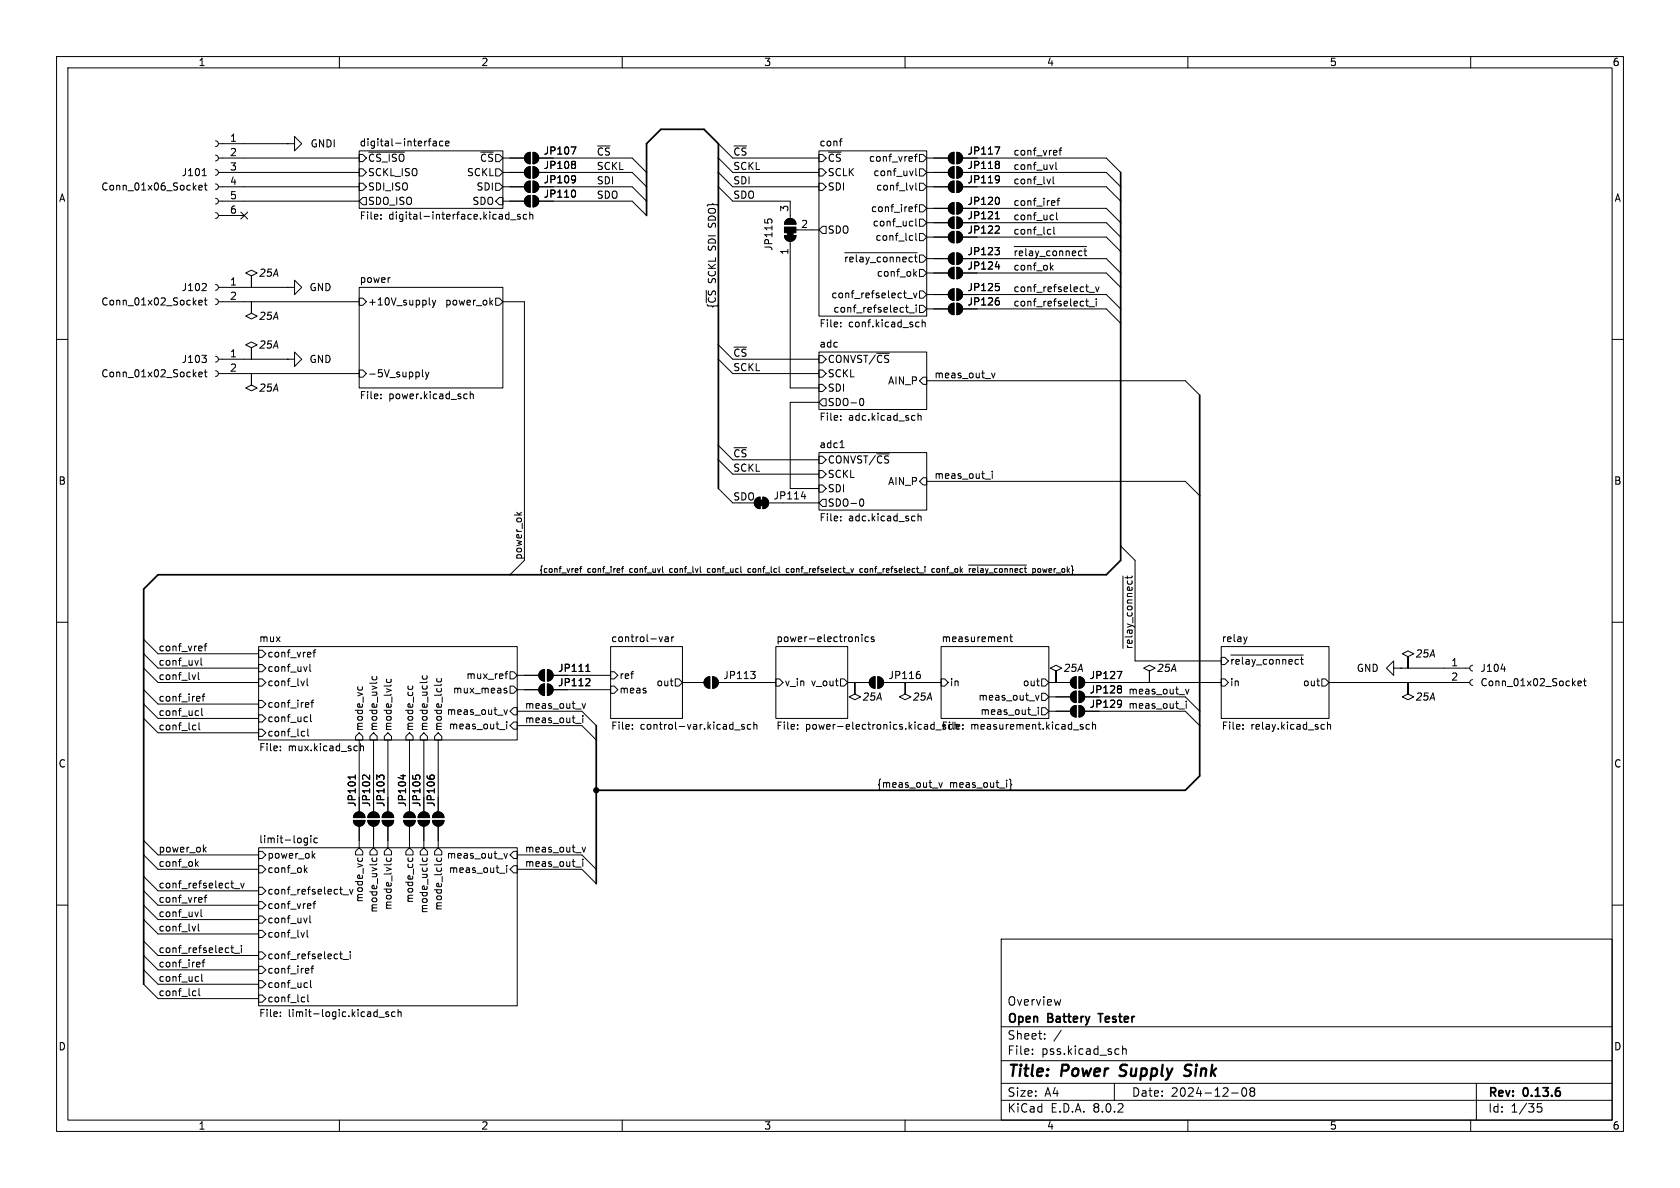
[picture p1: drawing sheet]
<svg xmlns="http://www.w3.org/2000/svg" width="297mm" height="210mm" viewBox="0 0 297 210" stroke-linecap="round" stroke-linejoin="round" font-family="sans-serif">
<defs><g id="words">
<g font-size="2.8">
<text x="178" y="190.9">Title:</text>
<text x="187.7" y="190.9">Power</text>
<text x="198.8" y="190.9">Supply</text>
<text x="211.1" y="190.9">Sink</text>
</g>
<g font-size="2.1">
<text x="178" y="178">Overview</text>
<text x="178" y="184">Sheet:</text>
<text x="178" y="181.2">Open</text>
<text x="185.3" y="181.2">Battery</text>
<text x="195" y="181.2">Tester</text>
<text x="178" y="186.7">File:</text>
<text x="184.1" y="186.7">pss.kicad_sch</text>
<text x="178" y="196.9">KiCad</text>
<text x="178" y="194.1">Size:</text>
<text x="184.7" y="194.1">A4</text>
<text x="185.7" y="196.9">E.D.A.</text>
<text x="193.3" y="196.9">8.0.2</text>
<text x="200" y="194.1">Date:</text>
<text x="207" y="194.1">2024-12-08</text>
<text x="263" y="194.3">Rev:</text>
<text x="263" y="196.9">Id:</text>
<text x="267.1" y="196.9">1/35</text>
<text x="269.4" y="194.3">0.13.6</text>
</g>
<g font-size="1.8">
<text x="35" y="11.9">1</text>
<text x="85" y="11.9">2</text>
<text x="135" y="11.9">3</text>
<text x="185" y="11.9">4</text>
<text x="235" y="11.9">5</text>
<text x="285" y="11.9">6</text>
<text x="40.6" y="25.1">1</text>
<text x="40.6" y="27.7">2</text>
<text x="54.8" y="26.3">GNDI</text>
<text x="63.5" y="26">digital-interface</text>
<text x="65" y="28.8">~{CS_ISO}</text>
<text x="84.8" y="28.8">~{CS}</text>
<text x="96" y="27.5">JP107</text>
<text x="105.4" y="27.6">~{CS}</text>
<text x="129.5" y="27.6">~{CS}</text>
<text x="144.8" y="26">conf</text>
<text x="146.2" y="28.8">~{CS}</text>
<text x="153.5" y="28.8">conf_vref</text>
<text x="171" y="27.5">JP117</text>
<text x="179.1" y="27.6">conf_vref</text>
<text x="10.3" y="35.9">A</text>
<text x="17.8" y="33.9">Conn_01x06_Socket</text>
<text x="32" y="31.3">J101</text>
<text x="40.6" y="30.2">3</text>
<text x="40.6" y="32.8">4</text>
<text x="40.6" y="35.3">5</text>
<text x="65" y="31.3">SCKL_ISO</text>
<text x="65" y="33.9">SDI_ISO</text>
<text x="82.5" y="31.3">SCKL</text>
<text x="84.2" y="33.9">SDI</text>
<text x="96" y="30.1">JP108</text>
<text x="96" y="32.6">JP109</text>
<text x="96" y="35.2">JP110</text>
<text x="105.4" y="30.1">SCKL</text>
<text x="105.4" y="32.7">SDI</text>
<text x="105.4" y="35.2">SDO</text>
<text x="129.5" y="35.2">SDO</text>
<text x="129.5" y="32.7">SDI</text>
<text x="129.5" y="30.1">SCKL</text>
<text x="146.2" y="33.9">SDI</text>
<text x="146.2" y="31.3">SCLK</text>
<text x="154.3" y="31.3">conf_uvl</text>
<text x="154.8" y="33.9">conf_lvl</text>
<text x="171" y="30.1">JP118</text>
<text x="171" y="32.6">JP119</text>
<text x="179.1" y="32.7">conf_lvl</text>
<text x="179.1" y="30.1">conf_uvl</text>
<text x="285.3" y="35.9">A</text>
<text x="40.6" y="37.8">6</text>
<text x="63.5" y="39.1">File:</text>
<text x="65" y="36.4">SDO_ISO</text>
<text x="68.7" y="39.1">digital-interface.kicad_sch</text>
<text x="83.4" y="36.4">SDO</text>
<text x="126.7" y="39.9" transform="rotate(-90 126.7 39.9)">SDO}</text>
<text x="139.4" y="37.5" transform="rotate(-90 139.4 37.5)">3</text>
<text x="141.5" y="40.4">2</text>
<text x="146.2" y="41.5">SDO</text>
<text x="153.9" y="37.7">conf_iref</text>
<text x="154.2" y="40.2">conf_ucl</text>
<text x="171" y="41.5">JP122</text>
<text x="171" y="39">JP121</text>
<text x="171" y="36.4">JP120</text>
<text x="179.1" y="41.6">conf_lcl</text>
<text x="179.1" y="36.5">conf_iref</text>
<text x="179.1" y="39">conf_ucl</text>
<text x="126.7" y="44.2" transform="rotate(-90 126.7 44.2)">SDI</text>
<text x="136.8" y="44.4" transform="rotate(-90 136.8 44.4)">JP115</text>
<text x="139.4" y="45.2" transform="rotate(-90 139.4 45.2)">1</text>
<text x="149.1" y="46.6">~{relay_connect}</text>
<text x="154.7" y="42.8">conf_lcl</text>
<text x="171" y="47.9">JP124</text>
<text x="171" y="45.3">JP123</text>
<text x="179.1" y="47.9">conf_ok</text>
<text x="179.1" y="45.4">~{relay_connect}</text>
<text x="32" y="51.7">J102</text>
<text x="40.6" y="50.5">1</text>
<text x="40.6" y="53.1">2</text>
<text x="45.7" y="49.1">25A</text>
<text x="54.6" y="51.7">GND</text>
<text x="63.5" y="50.1">power</text>
<text x="146.9" y="52.9">conf_refselect_v</text>
<text x="154.9" y="49.1">conf_ok</text>
<text x="171" y="51.7">JP125</text>
<text x="179.1" y="51.7">conf_refselect_v</text>
<text x="17.8" y="54.2">Conn_01x02_Socket</text>
<text x="45.7" y="56.7">25A</text>
<text x="65" y="54.2">+10V_supply</text>
<text x="78.6" y="54.2">power_ok</text>
<text x="126.7" y="54.6" transform="rotate(-90 126.7 54.6)">{~{CS}SCKL</text>
<text x="144.8" y="58.2">File:</text>
<text x="147.2" y="55.5">conf_refselect_i</text>
<text x="150" y="58.2">conf.kicad_sch</text>
<text x="171" y="54.2">JP126</text>
<text x="179.1" y="54.3">conf_refselect_i</text>
<text x="32" y="64.4">J103</text>
<text x="40.6" y="63.2">1</text>
<text x="40.6" y="65.8">2</text>
<text x="45.7" y="61.8">25A</text>
<text x="54.6" y="64.4">GND</text>
<text x="129.5" y="63.2">~{CS}</text>
<text x="129.5" y="65.7">SCKL</text>
<text x="144.8" y="61.5">adc</text>
<text x="146.2" y="64.4">CONVST/~{CS}</text>
<text x="17.8" y="66.9">Conn_01x02_Socket</text>
<text x="45.7" y="69.4">25A</text>
<text x="63.5" y="70.9">File:</text>
<text x="65" y="66.9">-5V_supply</text>
<text x="68.7" y="70.9">power.kicad_sch</text>
<text x="146.2" y="69.4">SDI</text>
<text x="146.2" y="66.9">SCKL</text>
<text x="146.2" y="72">SDO-0</text>
<text x="156.9" y="68.2">AIN_P</text>
<text x="165.1" y="67">meas_out_v</text>
<text x="144.8" y="74.7">File:</text>
<text x="150" y="74.7">adc.kicad_sch</text>
<text x="129.5" y="83.5">SCKL</text>
<text x="129.5" y="80.9">~{CS}</text>
<text x="144.8" y="79.3">adc1</text>
<text x="146.2" y="82.1">CONVST/~{CS}</text>
<text x="10.3" y="85.9">B</text>
<text x="129.5" y="88.6">SDO</text>
<text x="136.7" y="88.5">JP114</text>
<text x="146.2" y="87.2">SDI</text>
<text x="146.2" y="84.7">SCKL</text>
<text x="146.2" y="89.8">SDO-0</text>
<text x="156.9" y="86">AIN_P</text>
<text x="165.1" y="84.7">meas_out_i</text>
<text x="285.3" y="85.9">B</text>
<text x="144.8" y="92.5">File:</text>
<text x="150" y="92.5">adc.kicad_sch</text>
<text x="92.4" y="99.1" transform="rotate(-90 92.4 99.1)">power_ok</text>
<text x="45.7" y="113.6">mux</text>
<text x="107.9" y="113.6">control-var</text>
<text x="137.2" y="113.6">power-electronics</text>
<text x="166.4" y="113.6">measurement</text>
<text x="215.9" y="113.6">relay</text>
<text x="27.9" y="115.2">conf_vref</text>
<text x="27.9" y="117.8">conf_uvl</text>
<text x="47.2" y="119">conf_uvl</text>
<text x="47.2" y="116.4">conf_vref</text>
<text x="98.6" y="119">JP111</text>
<text x="187.9" y="119">25A</text>
<text x="200.3" y="114.9" transform="rotate(-90 200.3 114.9)">~{relay_connect}</text>
<text x="204.4" y="119">25A</text>
<text x="217.4" y="117.7">~{relay_connect}</text>
<text x="239.8" y="119">GND</text>
<text x="250.1" y="116.4">25A</text>
<text x="256.5" y="117.9">1</text>
<text x="261.6" y="119">J104</text>
<text x="27.9" y="124.1">conf_iref</text>
<text x="27.9" y="120.3">conf_lvl</text>
<text x="47.2" y="121.5">conf_lvl</text>
<text x="47.2" y="125.3">conf_iref</text>
<text x="80" y="122.8">mux_meas</text>
<text x="82.3" y="120.2">mux_ref</text>
<text x="92.7" y="125.4">meas_out_v</text>
<text x="98.6" y="121.5">JP112</text>
<text x="109.4" y="122.8">meas</text>
<text x="109.4" y="120.2">ref</text>
<text x="116" y="121.5">out</text>
<text x="127.8" y="120.2">JP113</text>
<text x="138.6" y="121.5">v_in</text>
<text x="143.2" y="121.5">v_out</text>
<text x="152.3" y="124.1">25A</text>
<text x="157" y="120.2">JP116</text>
<text x="161.2" y="124.1">25A</text>
<text x="167.8" y="121.5">in</text>
<text x="172.9" y="124.1">meas_out_v</text>
<text x="180.7" y="121.5">out</text>
<text x="192.5" y="125.3">JP129</text>
<text x="192.5" y="120.2">JP127</text>
<text x="192.5" y="122.8">JP128</text>
<text x="199.4" y="125.4">meas_out_i</text>
<text x="199.4" y="122.8">meas_out_v</text>
<text x="217.4" y="121.5">in</text>
<text x="230.3" y="121.5">out</text>
<text x="250.1" y="124.1">25A</text>
<text x="256.5" y="120.4">2</text>
<text x="261.6" y="121.5">Conn_01x02_Socket</text>
<text x="27.9" y="126.7">conf_ucl</text>
<text x="27.9" y="129.2">conf_lcl</text>
<text x="47.2" y="127.9">conf_ucl</text>
<text x="47.2" y="130.4">conf_lcl</text>
<text x="64.4" y="129.3" transform="rotate(-90 64.4 129.3)">mode_vc</text>
<text x="66.9" y="129.3" transform="rotate(-90 66.9 129.3)">mode_uvlc</text>
<text x="69.4" y="129.3" transform="rotate(-90 69.4 129.3)">mode_lvlc</text>
<text x="73.3" y="129.3" transform="rotate(-90 73.3 129.3)">mode_cc</text>
<text x="75.8" y="129.3" transform="rotate(-90 75.8 129.3)">mode_uclc</text>
<text x="78.3" y="129.3" transform="rotate(-90 78.3 129.3)">mode_lclc</text>
<text x="78.9" y="126.6">meas_out_v</text>
<text x="79.3" y="129.1">meas_out_i</text>
<text x="92.7" y="127.9">meas_out_i</text>
<text x="107.9" y="129.3">File:</text>
<text x="113.2" y="129.3">control-var.kicad_sch</text>
<text x="137.2" y="129.3">File:</text>
<text x="142.4" y="129.3">power-electronics.kicad_sch</text>
<text x="166.4" y="129.3">File:</text>
<text x="171.6" y="129.3">measurement.kicad_sch</text>
<text x="173.2" y="126.6">meas_out_i</text>
<text x="215.9" y="129.3">File:</text>
<text x="221.1" y="129.3">relay.kicad_sch</text>
<text x="10.3" y="135.9">C</text>
<text x="45.7" y="133.1">File:</text>
<text x="50.9" y="133.1">mux.kicad_sch</text>
<text x="285.3" y="135.9">C</text>
<text x="63.1" y="142.7" transform="rotate(-90 63.1 142.7)">JP101</text>
<text x="65.6" y="142.7" transform="rotate(-90 65.6 142.7)">JP102</text>
<text x="68.2" y="142.7" transform="rotate(-90 68.2 142.7)">JP103</text>
<text x="72" y="142.7" transform="rotate(-90 72 142.7)">JP104</text>
<text x="74.5" y="142.7" transform="rotate(-90 74.5 142.7)">JP105</text>
<text x="77.1" y="142.7" transform="rotate(-90 77.1 142.7)">JP106</text>
<text x="154.9" y="139.4">{meas_out_v</text>
<text x="167.8" y="139.4">meas_out_i}</text>
<text x="45.7" y="149.1">limit-logic</text>
<text x="27.9" y="150.8">power_ok</text>
<text x="27.9" y="153.3">conf_ok</text>
<text x="47.2" y="154.5">conf_ok</text>
<text x="47.2" y="152">power_ok</text>
<text x="78.9" y="152">meas_out_v</text>
<text x="79.3" y="154.5">meas_out_i</text>
<text x="92.7" y="153.3">meas_out_i</text>
<text x="92.7" y="150.8">meas_out_v</text>
<text x="27.9" y="159.7">conf_vref</text>
<text x="27.9" y="157.1">conf_refselect_v</text>
<text x="47.2" y="158.3">conf_refselect_v</text>
<text x="47.2" y="160.9">conf_vref</text>
<text x="64.4" y="159.6" transform="rotate(-90 64.4 159.6)">mode_vc</text>
<text x="66.9" y="161.4" transform="rotate(-90 66.9 161.4)">mode_uvlc</text>
<text x="69.4" y="161" transform="rotate(-90 69.4 161)">mode_lvlc</text>
<text x="73.3" y="159.7" transform="rotate(-90 73.3 159.7)">mode_cc</text>
<text x="75.8" y="161.6" transform="rotate(-90 75.8 161.6)">mode_uclc</text>
<text x="78.3" y="161.1" transform="rotate(-90 78.3 161.1)">mode_lclc</text>
<text x="27.9" y="162.2">conf_uvl</text>
<text x="27.9" y="164.8">conf_lvl</text>
<text x="47.2" y="163.4">conf_uvl</text>
<text x="47.2" y="166">conf_lvl</text>
<text x="27.9" y="173.6">conf_ucl</text>
<text x="27.9" y="171.1">conf_iref</text>
<text x="27.9" y="168.6">conf_refselect_i</text>
<text x="47.2" y="169.8">conf_refselect_i</text>
<text x="47.2" y="172.3">conf_iref</text>
<text x="27.9" y="176.2">conf_lcl</text>
<text x="47.2" y="174.9">conf_ucl</text>
<text x="47.2" y="177.4">conf_lcl</text>
<text x="10.3" y="185.9">D</text>
<text x="45.7" y="180.1">File:</text>
<text x="50.9" y="180.1">limit-logic.kicad_sch</text>
<text x="285.3" y="185.9">D</text>
<text x="35" y="199.9">1</text>
<text x="85" y="199.9">2</text>
<text x="135" y="199.9">3</text>
<text x="185" y="199.9">4</text>
<text x="235" y="199.9">5</text>
<text x="285" y="199.9">6</text>
</g>
<g font-size="1.4">
<text x="95.2" y="101.3">{conf_vref</text>
<text x="103.9" y="101.3">conf_iref</text>
<text x="111.5" y="101.3">conf_uvl</text>
<text x="118.8" y="101.3">conf_lvl</text>
<text x="125.8" y="101.3">conf_ucl</text>
<text x="133.2" y="101.3">conf_lcl</text>
<text x="140.2" y="101.3">conf_refselect_v</text>
<text x="153.5" y="101.3">conf_refselect_i</text>
<text x="166.5" y="101.3">conf_ok</text>
<text x="173.3" y="101.3">~{relay_connect} power_ok}</text>
</g>
</g></defs>
<g fill="none" stroke="#000" stroke-width=".18">
<path d="M10 10h277v190h-277zM12 12h273v186h-273zM60 10v2M110 10v2M160 10v2M210 10v2M260 10v2M35.1 33.2l.7-.1-.1-.3h-.4l-.2 .1 .1 .6h.5M35.8 31.1h.7M36.1 32.8h.5M36.3 32.3v1.1l.3 .2M38.1 37.6l.4 .1 .1 .4-.1 .4-.4 .1"/>
<path d="M38.1 35.1l.4 .1 .1 .4-.1 .3-.4 .2M38.1 32.5l.4 .2 .1 .3-.1 .4-.4 .1M38.1 30l.4 .1 .1 .4-.1 .3-.4 .2M38.1 27.4l.4 .2 .1 .3-.1 .4-.4 .1M38.1 24.9l.4 .1 .1 .4-.1 .4-.4 .1M38.6 27.9h24.9M38.6 30.5h24.9M38.6 33h24.9M38.6 38.1h4.6M38.6 35.6h24.9M38.6 25.4h12.2M42.6 37.5l1.2 1.2"/>
<path d="M43.8 37.5l-1.2 1.2M50.8 25.4h1.3v-1.3l1.2 1.3-1.2 1.3v-1.3M50.8 25.4h.1M63.5 26.7h25.4v10.1h-25.4zM63.5 29.8h.6l.7 .7-.7 .6h-.6zM63.5 27.3h.6l.7 .6-.7 .7h-.6zM63.5 32.4h.6l.7 .6-.7 .7h-.6zM64.1 34.9h.7v1.3h-.7l-.6-.6zM65.2 26.9h6.3M67.3 38v.1M67.3 38.6v.1M75.7 24.9h.5"/>
<path d="M76.2 24.5l-.3 .1M76.6 25h.5v.8M77.1 25.3h-.4l-.2 .2 .2 .3 .4-.1M78.3 25l-.4-.1-.2 .3 .1 .5h.5M78.8 25.4l.6-.1-.1-.3-.3-.1-.2 .2v.6h.5M87.6 35.6l.7-.7h.6v1.3h-.6zM87.6 29.8h.7l.6 .7-.6 .6h-.7zM87.6 32.4h.7l.6 .6-.6 .7h-.7zM88.9 27.9h3.8M88.9 30.5h3.8M88.9 33h3.8M88.9 35.6h3.8"/>
<path d="M89.5 38.7h.5M89.5 38h.5M90 37.5v1.2M90.3 38.9h.9M92 38l-.3-.1-.2 .2v.2l.5 .1v.3h-.5M93 27.2l.7-.3v2.1a1.02 1.02 0 0 1-.9-.7 1.02 1.02 0 0 1 .2-1.1zM93 29.8l.7-.3v2a1.02 1.02 0 0 1-.9-.6 1.02 1.02 0 0 1 .2-1.1zM93 32.3l.7-.3v2a1.02 1.02 0 0 1-.9-.6 1.02 1.02 0 0 1 .2-1.1zM93 34.8l.7-.3v2.1a1.02 1.02 0 0 1-.9-.7 1.02 1.02 0 0 1 .2-1.1zM93.1 38l-.4-.1-.2 .2 .1 .6h.5M93.7 38l.1-.1 .3 .1 .1 .7M93.7 37.5v1.2"/>
<path d="M94.2 26.9a1.02 1.02 0 0 1 1 1 1.02 1.02 0 0 1-1 1.1zM94.2 29.5a1.02 1.02 0 0 1 1 1 1.02 1.02 0 0 1-1 1zM94.2 32a1.02 1.02 0 0 1 1 1 1.02 1.02 0 0 1-1 1zM94.2 34.5a1.02 1.02 0 0 1 1 1.1 1.02 1.02 0 0 1-1 1zM95.2 27.9h16.6l2.5 2.6M95.2 30.5h16.6l2.5 2.5M95.2 33h16.6l2.5 2.6M95.2 35.6h16.6l2.5 2.5M101 26h.8l-.5 1.2M101.5 28.5l.3 .3-.3 .3 .3 .2v.2l-.3 .3M101.5 31.1l.2 .1a1.07 1.07 0 0 1-.1 1M101.6 33.7l.2 .4-.2 .7"/>
<path d="M101.8 31.6l-.3 .2M127 33l2.5 2.6h10.2v3M127 25.4l2.5 2.5h15.3M127 27.9l2.5 2.6h15.3M127 30.5l2.5 2.5h15.3M135.2 38.8v.6M135.7 39l.2-.3h.3l.3 .3M139 38.9a1.02 1.02 0 0 1 1.1-.2 1.02 1.02 0 0 1 .6 .9h-2zM144.8 26.7h19v29.2h-19zM144.8 32.4h.6l.6 .6-.6 .7h-.6zM144.8 29.8h.6l.6 .7-.6 .6h-.6zM144.8 27.3h.6l.6 .6-.6 .7h-.6z"/>
<path d="M148.4 24.9h.5M148.9 24.5l-.3 .1M161.2 36.6l.1 .3-.6 .1M161.2 39.1l.2 .1M161.4 39.9h-.2M161.4 30.2l-.3 .9M161.4 32.8l-.3 .8M161.7 36.6h.4M161.7 27.7h.4M161.9 38.7v1.1l.2 .1M161.9 29.8v1.1l.2 .2M161.9 32.3v1.1l.2 .2"/>
<path d="M162.1 27.2l-.3 .2v1.1M162.1 36.1l-.3 .2v1.1M162.6 38.7h.6l.6 .7-.6 .6h-.6zM162.6 29.8h.6l.6 .7-.6 .6h-.6zM162.6 32.4h.6l.6 .6-.6 .7h-.6zM162.6 36.2h.6l.6 .6-.6 .7h-.6zM162.6 27.3h.6l.6 .6-.6 .7h-.6zM163.8 27.9h3.8M163.8 30.5h3.8M163.8 39.4h3.8M163.8 36.8h3.8M163.8 33h3.8"/>
<path d="M167.9 29.8l.8-.3v2a1.02 1.02 0 0 1-1-.6 1.02 1.02 0 0 1 .2-1.1zM167.9 38.7l.8-.3v2a1.02 1.02 0 0 1-1-.6 1.02 1.02 0 0 1 .2-1.1zM167.9 36.1l.8-.3v2a1.02 1.02 0 0 1-1-.6 1.02 1.02 0 0 1 .2-1.1zM167.9 27.2l.8-.3v2.1a1.02 1.02 0 0 1-1-.7 1.02 1.02 0 0 1 .2-1.1zM167.9 32.3l.8-.3v2a1.02 1.02 0 0 1-1-.6 1.02 1.02 0 0 1 .2-1.1zM169.2 29.5a1.02 1.02 0 0 1 1 1 1.02 1.02 0 0 1-1 1zM169.2 38.4a1.02 1.02 0 0 1 1 1 1.02 1.02 0 0 1-1 1zM169.2 35.8a1.02 1.02 0 0 1 1 1 1.02 1.02 0 0 1-1 1zM169.2 26.9a1.02 1.02 0 0 1 1 1 1.02 1.02 0 0 1-1 1.1zM169.2 32a1.02 1.02 0 0 1 1 1 1.02 1.02 0 0 1-1 1zM170.2 27.9h25.4l2.5 2.6M170.2 30.5h25.4l2.5 2.5"/>
<path d="M170.2 39.4h25.4l2.5 2.5M170.2 36.8h25.4l2.5 2.6M170.2 33h25.4l2.5 2.6M175.9 26h.8l-.5 1.2M176 38.7h.7M176.2 37.6l.1-.2v1.3M176.4 28.5l.3 .3-.3 .3 .3 .2v.2l-.3 .3M176.4 39.9l.3 .3-.1 .3-.7 .7h.8M176.4 31.1l.2 .1a1.07 1.07 0 0 1-.1 1M176.5 34.9l.2 .5-.2 .7M176.7 31.6l-.3 .2M185.7 31.7l-.3 .8"/>
<path d="M186.1 38l.1 .1M186.2 31.2v1.1l.2 .2M186.2 29.1l-.3 .9M186.2 38.8l-.1 .1M186.4 35.5l.1 .3-.6 .1M186.7 28.7v1.1l.2 .2M186.8 37.6v1.1l.2 .2M186.9 35.5h.4M187.2 26.6h.5M187.3 35l-.3 .2v1.1M187.7 26.2l-.3 .1v1.1M10 60h2"/>
<path d="M35.1 53.5l.7-.1-.1-.3h-.4l-.2 .2 .1 .6h.5M36.1 53.1h.5M36.3 52.6v1.1l.3 .2M36.4 50.2l.1 .2-.1 .3-.7 .7h.8M38.1 52.8l.4 .2 .1 .3-.1 .4-.4 .1M38.1 50.3l.4 .1 .1 .4-.1 .4-.4 .1M38.6 53.3h24.9M38.6 50.8h12.2M43.4 48.3l1-.5 1.1 .5-1.1 .5v2v-2zM44.4 53.3v2.1l1.1 .5-1.1 .5-1-.5 1-.5zM50.8 50.8h1.3v-1.3l1.2 1.3-1.2 1.3v-1.3M50.8 50.8h.1"/>
<path d="M63.5 50.8h25.4v17.8h-25.4zM63.5 52.7h.6l.7 .6-.7 .7h-.6zM68.9 49.1h.1M75.9 52.6v1.1l.2 .2M76.4 53.1l.3 .8M76.7 53.9l-.3 .4M77 53.1l-.3 .8M86.7 53.4l.4 .5M87.1 53.1l-.5 .5M87.6 52.7h.7l.6 .6-.6 .7h-.7zM88.9 53.3h3.8v45.8l-2.5 2.5M138.7 41.7h2a1.02 1.02 0 0 1-1 1 1.02 1.02 0 0 1-1-1z"/>
<path d="M139.7 42.7v25.9h5.1M140.7 40.6h4.1M145.4 40h.6v1.3h-.6l-.6-.7zM148.6 57.7v.1M148.6 57v.1M149.3 44.7h12.8M160.1 54.3h.5M160.3 53.9v1.1l.3 .2M160.3 52.8h1M160.7 55.3h1M161 41.6l.4 .1M161.4 42.4l-.4 .1"/>
<path d="M161.5 51.8l.3 .8 .3-.8M161.7 48.4l.3 .4M161.9 41.2v1.1l.2 .2M162 53.9v.1M162 54.3v.9M162 48l-.5 .5M162.1 56.9l.4 .1M162.5 57.7l-.4 .1M162.6 41.3h.6l.6 .6-.6 .6h-.6zM162.6 45.1h.6l.6 .6-.6 .7h-.6zM162.6 47.6h.6l.6 .7-.6 .6h-.6zM162.6 51.4h.6l.6 .7-.6 .6h-.6z"/>
<path d="M162.6 54h.6l.6 .6-.6 .6h-.6zM163 57.1l.2-.2 .3 .1 .1 .8M163 56.5v1.3M163.8 41.9h3.8M163.8 54.6h3.8M163.8 48.3h3.8M163.8 45.7h3.8M163.8 52.1h3.8M167.9 41.2l.8-.3v2a1.02 1.02 0 0 1-1-.6 1.02 1.02 0 0 1 .2-1.1zM167.9 53.9l.8-.3v2a1.02 1.02 0 0 1-1-.6 1.02 1.02 0 0 1 .2-1.1zM167.9 47.5l.8-.3v2.1a1.02 1.02 0 0 1-1-.7 1.02 1.02 0 0 1 .2-1.1zM167.9 45l.8-.3v2a1.02 1.02 0 0 1-1-.6 1.02 1.02 0 0 1 .2-1.1z"/>
<path d="M167.9 51.4l.8-.3v2a1.02 1.02 0 0 1-1-.6 1.02 1.02 0 0 1 .2-1.1zM169.2 40.9a1.02 1.02 0 0 1 1 1 1.02 1.02 0 0 1-1 1zM169.2 53.6a1.02 1.02 0 0 1 1 1 1.02 1.02 0 0 1-1 1zM169.2 47.2a1.02 1.02 0 0 1 1 1.1 1.02 1.02 0 0 1-1 1zM169.2 44.7a1.02 1.02 0 0 1 1 1 1.02 1.02 0 0 1-1 1zM169.2 51.1a1.02 1.02 0 0 1 1 1 1.02 1.02 0 0 1-1 1zM170.2 41.9h25.4l2.5 2.6M170.2 54.6h25.4l2.5 2.6M170.2 48.3h25.4l2.5 2.5M170.2 45.7h25.4l2.5 2.6M170.2 52.1h25.4l2.5 2.5M175.9 43.8h.8l-.4 .4"/>
<path d="M176 47.1h.7M176 50.1h.6M176.3 52.6h.3M176.4 44.2l.3 .3v.3l-.3 .2M176.4 50.6l.3 .2v.3l-.3 .3M176.4 53.1l.3 .3v.3l-.3 .2M176.6 46.7v.9M179.3 43.6h12.8M185.4 40.6h.4M185.8 41.3l-.4 .1M185.8 47.3l.4 .4M186.2 46.9l-.5 .5"/>
<path d="M186.3 40.1v1.1l.2 .2M191.9 53.3h.5M192.1 52.8v1.1l.3 .2M192.5 54.2h1M192.5 51.7h1M193.7 50.7l.3 .9 .3-.9M193.8 52.8v.1M193.8 53.3v.8M285 60h2M35.1 66.2l.7-.1-.1-.3h-.4l-.2 .2 .1 .6h.5M35.7 62.8h.8l-.4 .5M36.1 65.8h.5"/>
<path d="M36.3 65.3v1.1l.3 .2M36.4 63.4l.1 .1-.1 .5M38.1 65.5l.4 .2 .1 .3-.1 .4-.4 .1M38.1 63l.4 .1 .1 .4-.1 .4-.4 .1M38.6 66h24.9M38.6 63.5h12.2M43.4 61l1-.5 1.1 .5-1.1 .5v2v-2zM44.4 66v2.1l1.1 .5-1.1 .5-1-.5 1-.5zM50.8 63.5h1.3v-1.3l1.2 1.3-1.2 1.3v-1.3M50.8 63.5h.1M63.5 65.4h.6l.7 .6-.7 .7h-.6zM67.3 70.4v.1"/>
<path d="M67.3 69.7v.1M74.7 65.3v1.1l.2 .2M75.2 65.8l.3 .8M75.5 66.6l-.3 .4M75.8 65.8l-.3 .8M82.2 69.6l.4 .1M82.6 70.4l-.4 .1M83.1 69.8l.2-.2 .3 .1 .1 .8M83.1 69.2v1.3M127 63.5l2.5 2.5h15.3M127 61l2.5 2.5h15.3M127 78.7l2.5 2.6h15.3"/>
<path d="M144.8 62.2h19v10.2h-19zM144.8 67.9h.6l.6 .7-.6 .6h-.6zM144.8 62.9h.6l.6 .6-.6 .6h-.6zM144.8 65.4h.6l.6 .6-.6 .7h-.6zM144.8 71.1h-5.1v15.3h5.1M145.4 70.5h.6v1.3h-.6l-.6-.7zM148.5 79.1h.7M148.6 73.5v.1M148.6 74.2v.1M152.1 70.5l.2-.1a.68 .68 0 0 1 .4 .7 .68 .68 0 0 1-.4 .6l-.2-.1M161.6 73.5h.2M161.8 74.2l-.2 .1"/>
<path d="M162.3 73v1.3M162.3 73.6l.2-.1h.3v.8M163.2 66.7h.6v1.2h-.6l-.6-.6zM163.8 67.3h45.7l2.6 2.6M175.3 66l.3 .8 .3-.8M91.4 90.6l.4 .4M92.2 90.6l-.5 .3M127 81.3l2.5 2.5h15.3M127 86.4l2.5 2.5M133.6 88.2l.8-.3v2a1.02 1.02 0 0 1-1-.6 1.02 1.02 0 0 1 .2-1.1zM134.9 87.9a1.02 1.02 0 0 1 1 1 1.02 1.02 0 0 1-1 1zM135.9 88.9h8.9"/>
<path d="M141.7 87.8h.8M142.3 87.4v.8M144.8 80h19v10.2h-19zM144.8 85.7h.6l.6 .7-.6 .6h-.6zM144.8 80.6h.6l.6 .7-.6 .6h-.6zM144.8 83.2h.6l.6 .6-.6 .7h-.6zM145.4 88.3h.6v1.2h-.6l-.6-.6zM148.6 91.3v.1M148.6 92v.1M152.1 88.3l.2-.1a.68 .68 0 0 1 .4 .6 .68 .68 0 0 1-.4 .7l-.2-.1M161.6 91.2l.2 .1M161.8 92l-.2 .1"/>
<path d="M162.3 90.8v1.3M162.3 91.4l.2-.2 .3 .1v.8M163.2 84.5h.6v1.2h-.6l-.6-.6zM163.8 85.1h45.7l2.6 2.5M171.2 99.9h10.3M174.2 84.7h.9M175.4 83.3v.1M175.4 83.7v.9M198.1 96.5l2.6 2.6v17.7h15.2M10 110h2M25.4 118.1l2.5 2.6h17.8M25.4 115.6l2.5 2.5h17.8"/>
<path d="M25.4 113l2.5 2.6h17.8M34.6 119.3l-.3 .8M35.1 118.9v1.1l.1 .1M35.1 116.8l-.3 .8M35.5 116.3v1.1l.2 .2M36.1 114.2h.5M36.6 113.8l-.3 .2v1.1M45.7 114.3h45.7v16.5h-45.7zM45.7 117.5h.7l.6 .6-.6 .6h-.7zM45.7 114.9h.7l.6 .7-.6 .6h-.7zM54.3 120v1l.2 .2M54.3 117.8l-.3 .9"/>
<path d="M54.8 117.4v1.1l.2 .2M55.3 115.3h.5M55.8 114.9l-.3 .2v1M65.8 119.6v.3l.2 .3 .6-.1v-.5M74.7 119.5v.3l.2 .3 .5-.2v-.4M77.3 119.9l-.1 .4 .2 .2 .6-.1v-.5M89.3 119.1h.5M89.8 118.7l-.3 .2v1.1M90.2 118.7h.6l.6 .7-.6 .6h-.6zM91.4 119.4h3.8M95.5 118.7l.8-.3v2a1.02 1.02 0 0 1-1-.6 1.02 1.02 0 0 1 .2-1.1zM96.8 118.4a1.02 1.02 0 0 1 1 1 1.02 1.02 0 0 1-1 1z"/>
<path d="M97.8 119.4h10.1M101.8 100.5l.3 .1 .1 .2h-.5M102.1 101.1l-.3 .1M102.5 100.5h.3M102.8 100.2l-.2 .1v.9M103.6 118.7h.7M103.8 117.6l.1-.2v1.3M104 120l.3 .2-.1 .3-.7 .7h.8M107.9 114.3h12.7v12.7h-12.7zM107.9 118.7h.7l.6 .7-.6 .6h-.7zM109.9 100.5h.4M110.3 100.2l-.3 .1v.9"/>
<path d="M117.1 112.6l-.3 .8M117.2 101.1l.1 .1M117.6 112.6h.5v.8M118.1 112.9h-.4l-.2 .2 .2 .3h.4M118.4 100.6v.5M118.8 112.6v.8M119.1 112.6l-.3 .2M124.8 119.9l.7-.3v2.1a1.02 1.02 0 0 1-1-.7 1.02 1.02 0 0 1 .3-1.1zM125.4 100.5l-.3 .2v.4l.3 .1M126 119.6a1.02 1.02 0 0 1 1 1.1 1.02 1.02 0 0 1-1 1zM132.7 100.6l-.3-.1-.2 .2 .1 .4h.4M132.7 118.7h.8l-.4 .5"/>
<path d="M133.3 119.2l.2 .2v.3l-.2 .3M137.2 114.3h12.7v12.7h-12.7zM139.5 100.6l-.3-.1-.2 .2 .1 .4h.4M151.4 112.6l.4 .2v.6M152.4 112.2v.1M152.4 112.6v.8M152.5 100.6l-.3-.1-.2 .2 .1 .4h.4M153.1 100.5l-.2 .2v.3l.2 .2M153.5 112.6h-.3l-.3 .2 .1 .6h.5M154 119.9l.7-.3v2.1a1.02 1.02 0 0 1-.9-.7 1.02 1.02 0 0 1 .2-1.1zM154.5 112.6h-.3l-.2 .2 .1 .1 .4 .2v.3h-.5M155.2 119.6a1.02 1.02 0 0 1 1 1.1 1.02 1.02 0 0 1-1 1z"/>
<path d="M162.3 118.7h.3M162.5 119.2l.2 .2v.3l-.2 .3M165.2 100.6l-.3-.1-.2 .2 .1 .4h.4M166 100.6l-.2-.1-.2 .2 .1 .4h.3M166.4 114.3h19v12.7h-19zM171.9 100.8h.5v-.2l-.3-.1-.2 .2 .1 .4h.4M172.9 100.2v.9M177.7 112.6l.4 .2v.6M178.5 112.6h.5M178.7 112.2v1l.3 .2M185.7 118.1l1-.5 1 .5-1 .5v2.1v-2.1zM189.5 119.9l.7-.3v2.1a1.02 1.02 0 0 1-.9-.7 1.02 1.02 0 0 1 .2-1.1z"/>
<path d="M190.8 119.6a1.02 1.02 0 0 1 1 1.1 1.02 1.02 0 0 1-1 1zM197.5 118.7h.8l-.5 1.3M198.5 101.8v12.8M202.2 118.1l1-.5 1 .5-1 .5v2.1v-2.1zM215.9 114.3h19v12.7h-19zM215.9 116.2h.6l.7 .6-.7 .7h-.6zM217.6 115.8h12.8M220.5 112.6l-.3 .8M246.4 118.1v-1.3l-1.3 1.3 1.3 1.3v-1.3h1.2M247.6 118.1h.1M247.6 118.1h12.2M247.9 115.6l1-.5 1 .5-1 .5v2v-2z"/>
<path d="M260.3 117.6l-.3 .2-.2 .3 .2 .4 .3 .1M265.4 118.3h.7M280.1 120v1l.3 .2M285 110h2M25.4 127l2.5 2.5h17.8M25.4 124.5l2.5 2.5h17.8M25.4 121.9l2.5 2.6h17.8M34.3 128.2h.3M34.6 129h-.3M35 125.6l.1 .1M35.1 126.4l-.1 .1M35.2 127.8v1l.2 .2"/>
<path d="M35.3 123.2l.1 .2-.6 .1M35.7 125.2v1.1l.1 .2M35.7 123.1h.5M36.2 122.7l-.3 .2v1M45.7 120h.7l.6 .7-.6 .6h-.7zM45.7 126.4h.7l.6 .6-.6 .6h-.7zM45.7 128.9h.7l.6 .6-.6 .7h-.7zM45.7 123.8h.7l.6 .7-.6 .6h-.7zM49.6 131.9v.2M49.6 132.6v.1M53.5 129.3h.4M53.8 120.4l-.3 .8"/>
<path d="M53.9 130.1h-.4M54.2 126.7l.2 .1M54.4 127.5l-.2 .1M54.4 128.8v1.1l.2 .2M54.5 124.3l.1 .2-.6 .1M54.9 126.3v1.1l.2 .2M55 124.2h.4M55.4 123.8l-.3 .2v1M62.8 137v.7M62.8 137.4h-1.3l.2 .1M63.1 131.9h.1M63.2 132.7h-.1"/>
<path d="M63.3 121.4l-.1 .4M63.5 129.5l.6 .7v.6h-1.2v-.6zM63.5 130.8v12.7M63.7 131.4v1.3M63.7 132l.2-.1h.3l.1 .8M64 121.4l.1 .4M65.3 137v.8l-.7-.7-.3-.1-.2 .3M65.4 130.2l.6-.7 .7 .7v.6h-1.3zM66 130.8v12.7M67.1 137.4l-.5-.4v.8M67.1 137.3l.2-.3h.3l.3 .3M68.4 120.1l-.1 .3 .3 .3 .5-.2v-.4"/>
<path d="M68.6 129.5l.6 .7v.6h-1.3v-.6zM68.6 130.8v12.7M70.9 137.1h.8M71.3 136.9v.8M72.2 121.3l-.1 .3M72.4 129.5l.6 .7v.6h-1.2v-.6zM72.4 130.8v12.7M72.9 121.3l.1 .3M73 137.1v.6M73.5 137.3l.2-.3h.3l.2 .3M74.9 129.5l.7 .7v.6h-1.3v-.6zM74.9 130.8v12.7"/>
<path d="M75.5 137.1v.3M76 137.3l.2-.3h.3l.3 .3M77.5 129.5l.6 .7v.6h-1.3v-.6zM77.5 130.8v12.7M88.3 129h1M89.1 125.5l.3 .8 .3-.8M89.2 122l.4 .1v.2l-.1 .2-.4-.1M89.2 121.7h.4M89.6 127.6v.1M89.6 128v.8M90.2 121.3h.6l.6 .6-.6 .7h-.6zM90.8 125.1h.6v1.3h-.6l-.6-.7z"/>
<path d="M90.8 127.6h.6v1.3h-.6l-.6-.6zM91.4 125.7h11.5l2.5 2.6M91.4 121.9h3.8M91.4 128.3h11.5l2.5 2.5M95.5 121.2l.8-.3v2a1.02 1.02 0 0 1-1-.6 1.02 1.02 0 0 1 .2-1.1zM96.8 120.9a1.02 1.02 0 0 1 1 1 1.02 1.02 0 0 1-1 1zM97.8 121.9h10.1M101.8 127.9h.9M102.9 124.4l.3 .8 .3-.8M103 126.5v.1M103 126.9v.9M107.9 121.3h.7l.6 .6-.6 .7h-.7z"/>
<path d="M111.8 128.8v.1M111.8 128.1v.1M119.4 120h.6l.6 .7-.6 .6h-.6zM120.6 120.7h3.9M127 120.7h10.2M129.9 129h.9M131.6 128.1h-.3l-.2 .1 .1 .2 .4 .1v.3h-.5M132.7 128.1h-.3l-.3 .2 .1 .5h.5M133.3 128.2l.2-.1h.3v.8M133.3 127.6v1.3M137.2 120h.6l.6 .7-.6 .6h-.6zM141 128.8v.1"/>
<path d="M141 128.1v.1M147.7 120.4h.5M148.1 121.2h.1M148.6 120h.6l.7 .7-.7 .6h-.6zM149.9 120.7h3.8M151.1 120.7v2l1 .5-1 .5-1-.5 1-.5zM156.2 120.7h10.2M160 120.7v2l1 .5-1 .5-1-.5 1-.5zM164.8 139.3h1M165 128.1h.1M165.1 127.6v1.3M165.1 128.8l-.1 .1"/>
<path d="M165.4 129h1M166 138.3l.3 .9 .3-.9M166.4 120h.6l.6 .7-.6 .6h-.6zM170.2 128.8v.1M170.2 128.1v.1M178.4 137.7l.3 .2v.6l.2 .2-.2 .2v.6l-.3 .2M182.3 126.4h1M183.1 122.9l.3 .9 .3-.9M183.6 125v.2M183.6 125.5v.8M184.1 122.6h.7l.6 .6-.6 .6h-.7zM184.1 120h.7l.6 .7-.6 .6h-.7z"/>
<path d="M184.1 125.1h.7l.6 .6-.6 .7h-.7zM185.4 120.7h3.8M185.4 125.7h3.8M185.4 123.2h3.8M189.5 125l.7-.3v2a1.02 1.02 0 0 1-.9-.6 1.02 1.02 0 0 1 .2-1.1zM189.5 122.5l.7-.3v2a1.02 1.02 0 0 1-.9-.6 1.02 1.02 0 0 1 .2-1.1zM190.8 124.7a1.02 1.02 0 0 1 1 1 1.02 1.02 0 0 1-1 1zM190.8 122.2a1.02 1.02 0 0 1 1 1 1.02 1.02 0 0 1-1 1zM191.1 128.5h.3l.1 .2-.2 .2h-.2M191.1 128.1h.3M191.8 120.7h24.1M191.8 125.7h17.7l2.6 2.6"/>
<path d="M191.8 123.2h17.7l2.6 2.5M192.6 128.1h-.4l-.2 .2 .1 .5h.5M193.1 128.2l.2-.1h.3l.1 .8M193.1 127.6v1.3M198 123.8l.2 .1a1.07 1.07 0 0 1-.1 1M198 121.2l.3 .3-.3 .3 .3 .2v.3l-.3 .2M198.3 124.3l-.3 .3M208.4 125.3h1M209.6 121.8l.3 .9 .3-.9M209.7 123.9v.2M209.7 124.4v.8M215.9 120h.6l.7 .7-.7 .6h-.6z"/>
<path d="M219.7 128.8v.1M219.7 128.1v.1M233.7 120h.6l.6 .7-.6 .6h-.6zM233.8 128.1h.3M234.1 128.8l-.3 .1M234.7 128.2l.2-.1h.3v.8M234.7 127.6v1.3M234.9 120.7h24.9M248.9 120.7v2l1 .5-1 .5-1-.5 1-.5zM260.3 120.1l-.3 .2-.2 .4 .2 .3 .3 .2M279 120.8l.6-.1-.1-.3h-.4l-.1 .2v.6h.5M279.9 120.4h.5"/>
<path d="M10 160h2M25.4 154.9l2.5 2.6h17.8M25.4 148.6l2.5 2.5h17.8M25.4 157.5l2.5 2.5h17.8M25.4 151.1l2.5 2.6h17.8M34.7 152.7l.4 .5M35.1 152.3l-.5 .5M36.1 158.7h.5M36.1 150.1l.3 .5M36.4 149.8l-.4 .5M36.6 158.2l-.3 .2v1.1M41.4 157.1h1"/>
<path d="M42.6 156.1l.3 .9 .3-.9M45.7 149.9h45.7v27.9h-45.7zM45.7 156.8h.7l.6 .7-.6 .6h-.7zM45.7 153h.7l.6 .7-.6 .6h-.7zM45.7 150.5h.7l.6 .6-.6 .7h-.7zM45.7 159.4h.7l.6 .6-.6 .7h-.7zM53.9 153.8l.4 .4M54.3 153.4l-.5 .5M54.3 148.1v1.1l-.2 .2-.3-.1M54.3 148.2l-.3-.1-.3 .3 .2 .5h.4M55 147.7v.1M55 148.1v.9"/>
<path d="M55.3 151.2l.4 .5M55.3 159.8h.5M55.7 150.9l-.5 .4M55.8 159.3l-.3 .2v1.1M56.1 148.2l-.4-.1-.2 .3 .1 .5h.5M60.6 158.2h1M61.8 157.2l.3 .9 .3-.9M62.5 145h2a1.02 1.02 0 0 1-1 1 1.02 1.02 0 0 1-1-1zM62.8 143.8a1.02 1.02 0 0 1 1.1-.2 1.02 1.02 0 0 1 .6 .9h-2zM63.3 151.7l-.1 .3M63.5 149.9l.6 .6v.6h-1.2v-.6zM63.5 146.1v3.8"/>
<path d="M64 151.7l.1 .3M65 145h2.1a1.02 1.02 0 0 1-1.1 1 1.02 1.02 0 0 1-1-1zM65.3 143.8a1.02 1.02 0 0 1 1.1-.2 1.02 1.02 0 0 1 .7 .9h-2.1zM65.4 150.5l.6-.6 .7 .6v.6h-1.3zM65.8 151.7v.3l.2 .3 .6-.2v-.4M66 146.1v3.8M67.6 145h2a1.02 1.02 0 0 1-1 1 1.02 1.02 0 0 1-1-1zM67.9 143.8a1.02 1.02 0 0 1 1.1-.2 1.02 1.02 0 0 1 .6 .9h-2zM68.4 151.7l-.1 .3 .3 .3 .5-.2v-.4M68.6 149.9l.6 .6v.6h-1.3v-.6zM68.6 146.1v3.8M71.4 145h2a1.02 1.02 0 0 1-1 1 1.02 1.02 0 0 1-1-1z"/>
<path d="M71.7 143.8a1.02 1.02 0 0 1 1.1-.2 1.02 1.02 0 0 1 .6 .9h-2zM72.2 151.7l-.1 .3M72.4 149.9l.6 .6v.6h-1.2v-.6zM72.4 146.1v3.8M72.9 151.7l.1 .3M73.9 145h2a1.02 1.02 0 0 1-1 1 1.02 1.02 0 0 1-1-1zM74.2 143.8a1.02 1.02 0 0 1 1.1-.2 1.02 1.02 0 0 1 .6 .9h-2zM74.7 151.7v.3l.2 .3 .5-.2v-.4M74.9 149.9l.7 .6v.6h-1.3v-.6zM74.9 146.1v3.8M76.5 145h2a1.02 1.02 0 0 1-1 1 1.02 1.02 0 0 1-1-1zM76.7 143.8a1.02 1.02 0 0 1 1.2-.2 1.02 1.02 0 0 1 .6 .9h-2z"/>
<path d="M77.3 151.7l-.1 .3 .2 .3 .6-.2v-.4M77.5 149.9l.6 .6v.6h-1.3v-.6zM77.5 146.1v3.8M88.3 154.4h1M89.1 150.9l.3 .8 .3-.8M89.6 153v.1M89.6 153.4v.8M90.2 151.1l.6-.6h.6v1.3h-.6zM90.8 153h.6v1.3h-.6l-.6-.6zM91.4 151.1h11.5l2.5 2.6M91.4 153.7h11.5l2.5 2.5M101.8 153.3h.9"/>
<path d="M102.9 149.8l.3 .8 .3-.8M103 151.9v.1M103 152.3v.9M285 160h2M25.4 168.9l2.5 2.6h17.8M25.4 171.5l2.5 2.5h17.8M25.4 160l2.5 2.6h17.8M25.4 162.6l2.5 2.5h17.8M25.4 174l2.5 2.5h17.8M25.4 166.4l2.5 2.5h17.8M34.3 175.2h.3M34.6 163.7l-.3 .9"/>
<path d="M34.6 176h-.3M35 172.6l.1 .1M35.1 161.2l-.3 .8M35.1 163.3v1.1l.1 .2M35.1 173.4l-.1 .1M35.2 174.7v1.1l.2 .2M35.3 170.2l.1 .2-.6 .1M35.5 160.8v1.1l.2 .1M35.7 172.2v1.1l.1 .2M35.7 170.1h.5M36.2 169.7l-.3 .1v1.1M40.8 167.6h.5"/>
<path d="M41 167.1v1.1l.3 .2M41.4 168.5h1M42.7 167.1v.1M42.7 167.6v.8M45.7 168.3h.7l.6 .6-.6 .6h-.7zM45.7 161.9h.7l.6 .7-.6 .6h-.7zM45.7 170.8h.7l.6 .7-.6 .6h-.7zM45.7 164.5h.7l.6 .6-.6 .6h-.7zM45.7 173.4h.7l.6 .6-.6 .6h-.7zM45.7 175.9h.7l.6 .6-.6 .7h-.7zM49.6 179.6v.1M49.6 178.9v.1"/>
<path d="M53.5 176.3h.4M53.8 164.8l-.3 .9M53.9 177l-.4 .1M54.2 173.7l.2 .1M54.3 162.3l-.3 .8M54.3 164.4v1.1l.2 .2M54.4 174.5l-.2 .1M54.4 175.8v1.1l.2 .2M54.5 171.2l.1 .3-.6 .1M54.8 161.9v1.1l.2 .1M54.9 173.3v1.1l.2 .2M55 171.2h.4"/>
<path d="M55.4 170.8l-.3 .1v1.1M60 168.6h.5M60.2 168.2v1.1l.3 .2M60.6 169.6h1M61.9 168.2v.1M61.9 168.6v.9M67 179.8h1M68.7 178.9h-.3l-.2 .1 .1 .2 .4 .1v.3h-.5M69.8 178.9h-.3l-.3 .2 .1 .5h.5M70.4 179l.2-.1h.3v.8M70.4 178.4v1.3M177 166h108v32h-108z"/>
<path d="M187.5 176.7l-.3 1M60 198v2M110 198v2M160 198v2M177 194.5h108M177 191.5h108M177 187.5h108M177 181.5h108M182.5 186.3v.1M182.5 185.5v.1M184.7 183.6v.1M184.7 182.8v.1"/>
<path d="M187.6 182.1l-1.3 2M197 191.5v3M197.7 185.4l.1 .1M197.8 186.3l-.1 .1M198.5 184.9v1.5M198.5 185.5l.2-.1 .3 .1 .1 .9M210 198v2M217.7 193.2h1.2M219.7 192.4l.2-.1a.81 .81 0 0 1 .6 .6 .81 .81 0 0 1-.3 .8l-.2 .1a.81 .81 0 0 1-.3-1.4zM221.2 192.9l-.2-.2 .2-.4 .5 .1 .1 .2-.3 .3M221.2 192.9l-.2 .3v.3l.2 .3 .5-.1 .1-.2-.1-.4-.2-.2M221.2 192.9h.3"/>
<path d="M260 198v2M261 191.5v6.5M272.5 195.1h-.7l-.1 .7 .3-.1h.5l.1 .3-.1 .5-.2 .1-.6-.1"/>
</g>
<path d="M197.9 190.1l.3 .1M198.2 188.4l-.1 .4v.2M210.4 190a.85 .85 0 0 1-1.1 .1M210.4 188.2l-.7 .1a.46 .46 0 0 0-.2 .5 .46 .46 0 0 0 .3 .4l.6 .2" fill="none" stroke="#000" stroke-width=".4"/>
<path d="M114.3 38.1v-12.7l2.5-2.5h7.7l2.5 2.5v61M198.1 30.5v68.6l-2.5 2.5h-167.7l-2.5 2.5v69.9M212.1 69.9v67.3l-2.6 2.5h-104.1M105.4 128.3v27.9M194.1 179.2h.9" fill="none" stroke="#000" stroke-width=".3"/>
<g fill="#000" stroke="#000" stroke-width=".18">
<path d="M93 27.2l.7-.3v2.1a1.02 1.02 0 0 1-.9-.7 1.02 1.02 0 0 1 .2-1.1zM93 29.8l.7-.3v2a1.02 1.02 0 0 1-.9-.6 1.02 1.02 0 0 1 .2-1.1zM93 32.3l.7-.3v2a1.02 1.02 0 0 1-.9-.6 1.02 1.02 0 0 1 .2-1.1zM93 34.8l.7-.3v2.1a1.02 1.02 0 0 1-.9-.7 1.02 1.02 0 0 1 .2-1.1zM94.2 26.9a1.02 1.02 0 0 1 1 1 1.02 1.02 0 0 1-1 1.1zM94.2 29.5a1.02 1.02 0 0 1 1 1 1.02 1.02 0 0 1-1 1zM94.2 32a1.02 1.02 0 0 1 1 1 1.02 1.02 0 0 1-1 1zM94.2 34.5a1.02 1.02 0 0 1 1 1.1 1.02 1.02 0 0 1-1 1zM139 38.9a1.02 1.02 0 0 1 1.1-.2 1.02 1.02 0 0 1 .6 .9h-2zM167.9 29.8l.8-.3v2a1.02 1.02 0 0 1-1-.6 1.02 1.02 0 0 1 .2-1.1zM167.9 38.7l.8-.3v2a1.02 1.02 0 0 1-1-.6 1.02 1.02 0 0 1 .2-1.1zM167.9 36.1l.8-.3v2a1.02 1.02 0 0 1-1-.6 1.02 1.02 0 0 1 .2-1.1z"/>
<path d="M167.9 27.2l.8-.3v2.1a1.02 1.02 0 0 1-1-.7 1.02 1.02 0 0 1 .2-1.1zM167.9 32.3l.8-.3v2a1.02 1.02 0 0 1-1-.6 1.02 1.02 0 0 1 .2-1.1zM169.2 29.5a1.02 1.02 0 0 1 1 1 1.02 1.02 0 0 1-1 1zM169.2 35.8a1.02 1.02 0 0 1 1 1 1.02 1.02 0 0 1-1 1zM169.2 26.9a1.02 1.02 0 0 1 1 1 1.02 1.02 0 0 1-1 1.1zM169.2 32a1.02 1.02 0 0 1 1 1 1.02 1.02 0 0 1-1 1zM138.7 41.7h2a1.02 1.02 0 0 1-1 1 1.02 1.02 0 0 1-1-1zM138.7 40.1h2v1h-2zM139.2 41.1h1v.6h-1zM167.9 41.2l.8-.3v2a1.02 1.02 0 0 1-1-.6 1.02 1.02 0 0 1 .2-1.1zM167.9 53.9l.8-.3v2a1.02 1.02 0 0 1-1-.6 1.02 1.02 0 0 1 .2-1.1zM167.9 47.5l.8-.3v2.1a1.02 1.02 0 0 1-1-.7 1.02 1.02 0 0 1 .2-1.1z"/>
<path d="M167.9 45l.8-.3v2a1.02 1.02 0 0 1-1-.6 1.02 1.02 0 0 1 .2-1.1zM167.9 51.4l.8-.3v2a1.02 1.02 0 0 1-1-.6 1.02 1.02 0 0 1 .2-1.1zM169.2 40.9a1.02 1.02 0 0 1 1 1 1.02 1.02 0 0 1-1 1zM169.2 38.4a1.02 1.02 0 0 1 1 1 1.02 1.02 0 0 1-1 1zM169.2 53.6a1.02 1.02 0 0 1 1 1 1.02 1.02 0 0 1-1 1zM169.2 47.2a1.02 1.02 0 0 1 1 1.1 1.02 1.02 0 0 1-1 1zM169.2 44.7a1.02 1.02 0 0 1 1 1 1.02 1.02 0 0 1-1 1zM169.2 51.1a1.02 1.02 0 0 1 1 1 1.02 1.02 0 0 1-1 1zM133.6 88.2l.8-.3v2a1.02 1.02 0 0 1-1-.6 1.02 1.02 0 0 1 .2-1.1zM134.9 87.9a1.02 1.02 0 0 1 1 1 1.02 1.02 0 0 1-1 1zM134.1 88.4h1v1h-1zM95.5 118.7l.8-.3v2a1.02 1.02 0 0 1-1-.6 1.02 1.02 0 0 1 .2-1.1z"/>
<path d="M124.8 119.9l.7-.3v2.1a1.02 1.02 0 0 1-1-.7 1.02 1.02 0 0 1 .3-1.1zM154 119.9l.7-.3v2.1a1.02 1.02 0 0 1-.9-.7 1.02 1.02 0 0 1 .2-1.1zM189.5 119.9l.7-.3v2.1a1.02 1.02 0 0 1-.9-.7 1.02 1.02 0 0 1 .2-1.1zM95.5 121.2l.8-.3v2a1.02 1.02 0 0 1-1-.6 1.02 1.02 0 0 1 .2-1.1zM96.8 120.9a1.02 1.02 0 0 1 1 1 1.02 1.02 0 0 1-1 1zM96.8 118.4a1.02 1.02 0 0 1 1 1 1.02 1.02 0 0 1-1 1zM126 119.6a1.02 1.02 0 0 1 1 1.1 1.02 1.02 0 0 1-1 1zM155.2 119.6a1.02 1.02 0 0 1 1 1.1 1.02 1.02 0 0 1-1 1zM189.5 125l.7-.3v2a1.02 1.02 0 0 1-.9-.6 1.02 1.02 0 0 1 .2-1.1zM189.5 122.5l.7-.3v2a1.02 1.02 0 0 1-.9-.6 1.02 1.02 0 0 1 .2-1.1zM190.8 124.7a1.02 1.02 0 0 1 1 1 1.02 1.02 0 0 1-1 1zM190.8 119.6a1.02 1.02 0 0 1 1 1.1 1.02 1.02 0 0 1-1 1z"/>
<path d="M190.8 122.2a1.02 1.02 0 0 1 1 1 1.02 1.02 0 0 1-1 1zM62.5 145h2a1.02 1.02 0 0 1-1 1 1.02 1.02 0 0 1-1-1zM62.8 143.8a1.02 1.02 0 0 1 1.1-.2 1.02 1.02 0 0 1 .6 .9h-2zM65 145h2.1a1.02 1.02 0 0 1-1.1 1 1.02 1.02 0 0 1-1-1zM65.3 143.8a1.02 1.02 0 0 1 1.1-.2 1.02 1.02 0 0 1 .7 .9h-2.1zM67.6 145h2a1.02 1.02 0 0 1-1 1 1.02 1.02 0 0 1-1-1zM67.9 143.8a1.02 1.02 0 0 1 1.1-.2 1.02 1.02 0 0 1 .6 .9h-2zM71.4 145h2a1.02 1.02 0 0 1-1 1 1.02 1.02 0 0 1-1-1zM71.7 143.8a1.02 1.02 0 0 1 1.1-.2 1.02 1.02 0 0 1 .6 .9h-2zM73.9 145h2a1.02 1.02 0 0 1-1 1 1.02 1.02 0 0 1-1-1zM74.2 143.8a1.02 1.02 0 0 1 1.1-.2 1.02 1.02 0 0 1 .6 .9h-2zM76.5 145h2a1.02 1.02 0 0 1-1 1 1.02 1.02 0 0 1-1-1z"/>
<path d="M76.7 143.8a1.02 1.02 0 0 1 1.2-.2 1.02 1.02 0 0 1 .6 .9h-2z"/>
<circle cx="105.4" cy="139.7" r=".46"/>
</g>
<use href="#words"/>
</svg>
